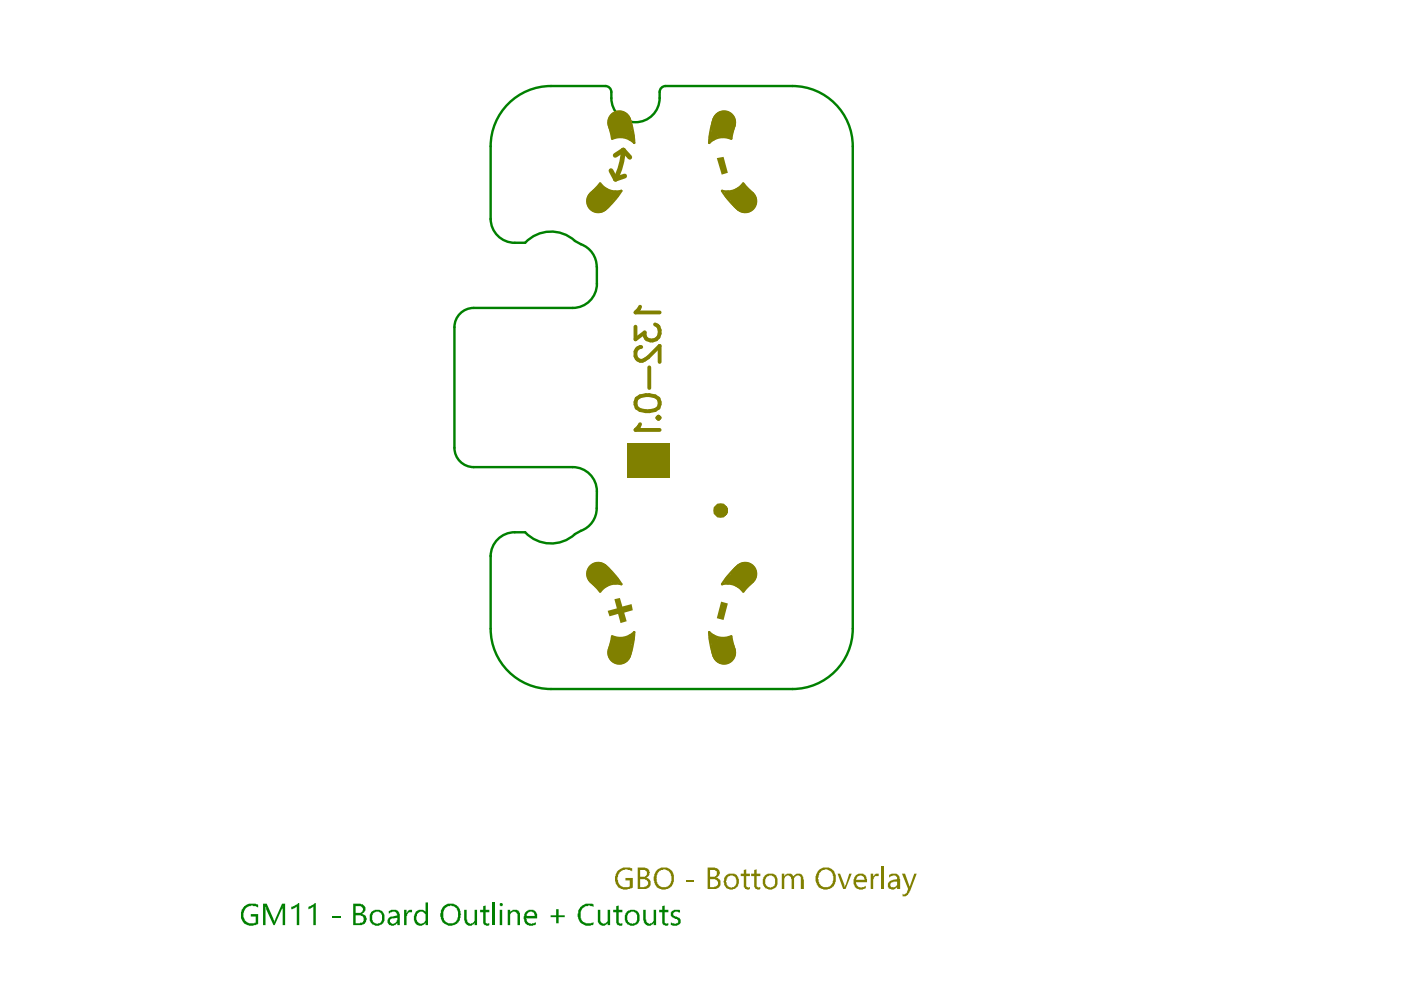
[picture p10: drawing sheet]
<svg xmlns="http://www.w3.org/2000/svg" width="297mm" height="210mm" viewBox="0 0 297 210" stroke-linecap="round" stroke-linejoin="round" font-family="sans-serif">
<g fill="none" stroke="#008000" stroke-width=".51">
<path d="M116.8 18.2h11.5M129.6 19.5v1.3M139.9 19.5v1.3M141.1 18.2h26.9M104 31v15.5M180.8 31v102.3M109.1 51.5h2.2M121.9 51.1l1.3 .7M126.5 56.6v3.6M96.3 69.4v25.5M100.4 65.3h21M100.4 99h21"/>
<path d="M104 117.8v15.5M109.1 112.9h2.2M123.2 112.5l-1.3 .7M126.5 104.2v3.6M168 146.1h-51.2"/>
</g>
<g fill="#008000">
<path d="M51.7 192.1h.2a2.77 2.77 0 0 1 2.8-.2v.5l-.6-.3a1.9 1.9 0 0 0-2.4 1.2 1.6 1.6 0 0 0 .6 2.1 1.95 1.95 0 0 0 1.9 .2v-1.3h-1v-.5h1.5v2.1h-.1a2.13 2.13 0 0 1-2.1 .2 2.22 2.22 0 0 1-1.4-2.7l.1-.5z"/>
<path d="M55.8 191.6h.8l1.5 3.8h.1l1.6-3.8h.7v4.5h-.6v-3.7l.2-.1h-.2v.3h-.1l-1.6 3.5h-.2l-1.7-3.8v3.8h-.5z"/>
<path d="M61.8 192.3l.6-.2v-.1l.7-.3 .1-.2h.2v4.6h-.5v-3.8l-.9 .5h-.2z"/>
<path d="M65.4 192.3l.5-.2v-.1l.7-.3 .1-.2h.3v4.6h-.6v-3.8l-.9 .5h-.1z"/>
<path d="M70.3 194.2h1.9v.4h-1.9z"/>
<path d="M85.7 192.9h.5v.7h.1a.76 .76 0 0 1 1.1-.7v.5a.76 .76 0 0 0-1.1 .8h-.1v1.9h-.5z"/>
<path d="M98.4 192.9h.5v2.1h.2a.89 .89 0 0 0 .6 .9l.5-.1 .4-.6v-2.3h.5v3.2h-.5v-.5a1.08 1.08 0 0 1-1.2 .7 1.08 1.08 0 0 1-.9-1.1l-.1-.1z"/>
<path d="M102.4 192.1l.6-.1v.9h.7v.5h-.7v2.2l.4 .2v.1l.3-.1v.3a.85 .85 0 0 1-.8 .1 .85 .85 0 0 1-.5-.8v-2h-.6v-.5h.6z"/>
<path d="M104.4 191.3h.5v4.8h-.5z"/>
<path d="M107.6 192.9h.6v.5a1.13 1.13 0 0 1 1.3-.5 1.13 1.13 0 0 1 .7 1.3v1.9h-.5v-1.8a.79 .79 0 0 0-.4-1 .79 .79 0 0 0-1 .4l-.1 .1v2.3h-.6z"/>
<path d="M117.9 192.8h.5v1.3h1.3v.4h-1.3v1.3h-.5v-1.3h-1.2v-.4h1.2z"/>
<path d="M123 192.4l.1-.1a2.34 2.34 0 0 1 2.7-.6v.6l-.5-.2a1.77 1.77 0 0 0-1.9 .7l-.2 .4a2.46 2.46 0 0 0 .3 2.2h.1a1.96 1.96 0 0 0 2.2 .1v.5a2.27 2.27 0 0 1-3.3-1.8v-.5h.1a1.32 1.32 0 0 1 .4-1.3z"/>
<path d="M126.8 192.9h.5v2.1a.73 .73 0 0 0 .4 .7 .73 .73 0 0 0 .9-.2l.2-.1v-2.5h.6v3.2h-.6v-.5a1 1 0 0 1-.8 .7 1 1 0 0 1-1-.5l-.2-.3z"/>
<path d="M130.7 192.1l.5-.1v.9h.8v.5h-.8v2.2l.4 .2v.1l.4-.1-.2 .5-.9-.2-.1-.3h-.1v-2.4h-.7v-.5h.7z"/>
<path d="M136.4 192.9h.5v2.1h.1a.89 .89 0 0 0 .7 .9l.5-.1 .4-.6v-2.3h.5v3.2h-.5v-.5a1.08 1.08 0 0 1-1.2 .7 1.08 1.08 0 0 1-.9-1.1l-.1-.1z"/>
<path d="M140.4 192.1l.5-.1v.9h.8v.5h-.8v2.2l.4 .2v.1l.4-.1v.3a.85 .85 0 0 1-.9 .1 .85 .85 0 0 1-.4-.8v-2h-.6v-.5h.6z"/>
<path d="M142.2 193.4h.2a1.32 1.32 0 0 1 1.8-.4v.6l-.4-.2a.6 .6 0 0 0-.9 0 .6 .6 0 0 0 0 .8h.2v.1a1.11 1.11 0 0 1 1.2 1.2v.1a1.42 1.42 0 0 1-2.1 .4v-.5l.3 .3h.5v.1h.3v-.1a.46 .46 0 0 0 .5-.5 .46 .46 0 0 0-.5-.5l-.2-.1a.96 .96 0 0 1-.9-1.3z"/>
<path d="M75.4 192.1v1.5h.7a.77 .77 0 0 0 .7-.5 .77 .77 0 0 0-.1-.8zM75.4 194.1v1.7h.9v-.2a.78 .78 0 0 0 .8-.5 .78 .78 0 0 0-.3-.9zM74.9 191.6h1.5l.3 .1a1.05 1.05 0 0 1 .5 1.7l-.5 .4h.1a1.06 1.06 0 0 1 .8 1.4l-.2 .7-.7 .2h-1.8z"/>
<path d="M79 193.7a1.6 1.6 0 0 0 .6 2.1 1.1 1.1 0 0 0 1.1-.3 1.1 1.1 0 0 0 .3-1.2 1.02 1.02 0 0 0-1.4-.9zM78.7 193.4l.1-.1a1.93 1.93 0 0 1 2.3 0 2.26 2.26 0 0 1-.1 2.7h-.1a1.6 1.6 0 0 1-1.9 0 1.6 1.6 0 0 1-.6-1.7v-.4z"/>
<path d="M82.7 195a.75 .75 0 0 0 .5 .8 .75 .75 0 0 0 .9-.4l.1-.8-1.1 .1zM82.4 193.2a1.77 1.77 0 0 1 2.2 .2l.2 .4v2.3h-.6v-.5a1.06 1.06 0 0 1-1.5 .6 1.06 1.06 0 0 1-.3-1.6l.4-.3 1.4-.2-.1-.3a.69 .69 0 0 0-1.2-.4l-.5 .3z"/>
<path d="M88.1 193.3h.2a1.27 1.27 0 0 1 1.9 .1v-2.1h.5v4.8h-.5v-.5a1.33 1.33 0 0 1-1.4 .7 1.33 1.33 0 0 1-1-1.2v-.9zM88.4 193.8v.3a1.29 1.29 0 0 0 .8 1.8l.8-.3 .1-.4h.1v-1.1a.97 .97 0 0 0-.7-.8 .97 .97 0 0 0-1 .4z"/>
<path d="M94.3 192.6a2.76 2.76 0 0 0 .2 2.9 1.73 1.73 0 0 0 2.4-.4 2.45 2.45 0 0 0-.4-2.8l-.4-.2a1.71 1.71 0 0 0-1.8 .5zM94 192.1a2.16 2.16 0 0 1 3.5 .8l.1 .4a3.2 3.2 0 0 1-.5 2.3 2.24 2.24 0 0 1-3.4-.2v-.2a2.29 2.29 0 0 1-.1-2.3z"/>
<path d="M106 191.6a.38 .38 0 0 1 .5-.1 .38 .38 0 0 1 .1 .5 .38 .38 0 0 1-.5 .1 .38 .38 0 0 1-.1-.5zM106 192.9h.5v3.2h-.5z"/>
<path d="M111.7 193.8v.4h-.2h1.9a.83 .83 0 0 0-.5-.8 .83 .83 0 0 0-1 .2zM111.3 193.6l.2-.3a1.34 1.34 0 0 1 1.5-.4 1.34 1.34 0 0 1 .9 1.2v.6h-2.4l.2 .1a1.02 1.02 0 0 0 1.4 1l.5-.3v.5a1.69 1.69 0 0 1-2.4-.6l-.2-1.1z"/>
<path d="M133.1 193.8v.1a1.29 1.29 0 0 0 .5 1.9h.2a1.12 1.12 0 0 0 1.1-.4 1.12 1.12 0 0 0 .2-1.2 .94 .94 0 0 0-.6-.8 .94 .94 0 0 0-1 .2zM132.9 193.3a1.87 1.87 0 0 1 2.6 .3v.1a1.96 1.96 0 0 1-.6 2.3 1.66 1.66 0 0 1-2-.2 1.66 1.66 0 0 1-.3-2z"/>
</g>
<g fill="none" stroke="#008000" stroke-width=".51">
<path d="M116.8 18.2a12.8 12.8 0 0 0-12.8 12.8M128.3 18.2a1.28 1.28 0 0 1 1.3 1.3M141.1 18.2a1.28 1.28 0 0 0-1.2 1.3M168 18.2a12.8 12.8 0 0 1 12.8 12.8M129.6 20.8a5.1 5.1 0 0 0 5.1 5.1 5.1 5.1 0 0 0 5.2-5.1M104 46.4a5.1 5.1 0 0 0 5.1 5.1M121.9 51.1a7.5 7.5 0 0 0-10.6 .4M123.2 51.8a5.1 5.1 0 0 1 3.3 4.8M100.4 65.3a4.1 4.1 0 0 0-4.1 4.1M126.6 60.2a5.1 5.1 0 0 1-5.2 5.1M96.3 94.9a4.1 4.1 0 0 0 4.1 4.1M121.4 99a5.1 5.1 0 0 1 5.1 5.2"/>
<path d="M109.1 112.8a5.1 5.1 0 0 0-5.1 5.2M111.3 112.9a7.5 7.5 0 0 0 10.6 .4M126.5 107.8a5.1 5.1 0 0 1-3.3 4.7M104 133.3a12.8 12.8 0 0 0 12.8 12.8M180.8 133.3a12.8 12.8 0 0 1-12.8 12.8"/>
</g>
<path d="M129.5 36.2l1 1.8 1.9-.7M130.4 32.9l1.8-1.1 1.3 1.5" fill="none" stroke="#808000" stroke-width="1"/>
<path d="M132.9 93.9h9.1v7.4h-9.1z" fill-rule="evenodd" fill="#808000"/>
<g fill="#808000">
<path d="M130.8 184.8l.1-.1a2.78 2.78 0 0 1 3-.6h.1v.6l-.2-.1a1.91 1.91 0 0 0-2.8 1v.2a1.89 1.89 0 0 0 1.2 2.3l1.3-.1v-1.3h-.9v-.6h1.6v2.1l-.3 .2a2.85 2.85 0 0 1-2.9-.3v-.1a2.41 2.41 0 0 1-.6-2.2h.1v-.4z"/>
<path d="M145.5 186.5h1.7v.4h-1.7z"/>
<path d="M157.7 184.5l.5-.2v.9h.8v.6h-.8v2.2l.4 .1v.1l.4-.1v.4a.85 .85 0 0 1-.9 0 .85 .85 0 0 1-.4-.8v-1.9h-.7v-.6h.7z"/>
<path d="M159.9 184.5l.5-.2v.9h.8v.6h-.8v2.2l.4 .1v.1l.4-.1v.4a.85 .85 0 0 1-.9 0 .85 .85 0 0 1-.4-.8v-1.9h-.6v-.6h.6z"/>
<path d="M165.8 185.2h.5v.6a1.17 1.17 0 0 1 1.9 0v.1a1.08 1.08 0 0 1 1.3-.7 1.08 1.08 0 0 1 .8 1.2l.1 .1v2h-.6v-1.8a.71 .71 0 0 0-.3-.9 .71 .71 0 0 0-.9 .1l-.2 .2v2.4h-.6v-2.1l-.1-.1a.67 .67 0 0 0-.8-.7l-.1 .2a.74 .74 0 0 0-.5 .9v1.8h-.5z"/>
<path d="M177.6 185.2h.5l1 2.9v-.4h.2l.8-2.5h.5l-1.3 3.3h-.5z"/>
<path d="M184.6 185.2h.5v.7l.5-.7h.7v.6h-.1a.59 .59 0 0 0-.6-.1 .59 .59 0 0 0-.3 .6l-.2 .1v2.1h-.5z"/>
<path d="M186.8 183.7h.5v4.8h-.5z"/>
<path d="M191.2 185.2h.7l.9 2.8 1-2.8h.6l-1.5 3.8-.4 .5a1.1 1.1 0 0 1-1.1 .5v-.5l.1 .2a.7 .7 0 0 0 .8-.6l.2-.6z"/>
<path d="M130.3 127l1.1-.2 .6 1.8 1.9-.5 .3 1.3-1.9 .5 .6 1.8-1.3 .4-.6-1.9-1.8 .5-.4-1.2 2-.5z"/>
<path d="M152.9 127.6l1.4 .4-.9 3.5-1.4-.4z"/>
<path d="M152 33.5l1.4-.2 .9 3.3-1.3 .4z"/>
<path d="M135.7 184.5v1.4h.9a.73 .73 0 0 0 .5-.8 .73 .73 0 0 0-.7-.6zM135.7 186.4v1.7l1.2-.1a.73 .73 0 0 0 .5-.8 .73 .73 0 0 0-.6-.7v-.1zM135.2 183.9h1.6a1.16 1.16 0 0 1 .6 2l-.4 .2a1.14 1.14 0 0 1 1 1.1 1.14 1.14 0 0 1-.8 1.2l-.2 .1h-1.8z"/>
<path d="M139.5 185l-.3 .6a2.17 2.17 0 0 0 .7 2.2 1.48 1.48 0 0 0 2.3-.7 1.96 1.96 0 0 0-.5-2.4l-.1-.1a1.3 1.3 0 0 0-1.6 0zM139.2 184.5a2.18 2.18 0 0 1 3.7 1.1 2.34 2.34 0 0 1-2.1 3 2.13 2.13 0 0 1-2.1-1.4v-.1a3.3 3.3 0 0 1 .5-2.6z"/>
<path d="M150.5 184.5v1.4h.6a.83 .83 0 0 0 .8-.3 .83 .83 0 0 0 .1-.9l-.4-.1v-.1zM150.5 186.4v1.7h1l.1-.1a.8 .8 0 0 0 .6-1 .8 .8 0 0 0-1-.6zM150 183.9h1.6l.2 .2a.97 .97 0 0 1 .8 .8 .97 .97 0 0 1-.5 1l-.3 .2a1.02 1.02 0 0 1 1 1.5l-.4 .6-.6 .3h-1.8z"/>
<path d="M154.2 186l-.3 .8 .2 .4a1.02 1.02 0 0 0 1.4 .9 1.42 1.42 0 0 0 .1-2.3l-.8-.2zM153.7 185.9l.1-.1a1.6 1.6 0 0 1 1.8-.6 1.6 1.6 0 0 1 1.1 1.6 1.63 1.63 0 0 1-1.1 1.7 1.63 1.63 0 0 1-1.9-.7l-.3-.7z"/>
<path d="M162.4 186.1a1.42 1.42 0 0 0 .4 1.9 .99 .99 0 0 0 1.5-.7v-.5a1.02 1.02 0 0 0-1.4-1zM162.1 185.6a2.15 2.15 0 0 1 2.5 0l.1 .4a2.46 2.46 0 0 1-.2 2.2 1.84 1.84 0 0 1-2.1 .2h-.2a2.26 2.26 0 0 1-.1-2.8z"/>
<path d="M173.7 185.1l-.1 .5a2.05 2.05 0 0 0 .7 2.4 1.49 1.49 0 0 0 2.1-.7 2.03 2.03 0 0 0-.5-2.7l-.4-.1a1.41 1.41 0 0 0-1.7 .6zM173.6 184.5a2.18 2.18 0 0 1 3.6 1.1 2.34 2.34 0 0 1-2.1 3 2.3 2.3 0 0 1-2.1-3.2z"/>
<path d="M181.7 185.9l-.2 .6h1.8a.94 .94 0 0 0-.6-.8 .94 .94 0 0 0-1 .2zM181.4 185.6a1.43 1.43 0 0 1 2.3 .4l.1 1.1h-2.3l.1 .5a1.08 1.08 0 0 0 1.4 .5l.6-.3v.6h-.2a1.63 1.63 0 0 1-1.8-.1 1.63 1.63 0 0 1-.6-1.8z"/>
<path d="M188.8 187.3a.52 .52 0 0 0 0 .6 .52 .52 0 0 0 .5 .2l.1 .1v-.1l.5-.1a.97 .97 0 0 0 .3-1.1h-.8v.2h-.4zM188.5 185.5l.3-.1a1.32 1.32 0 0 1 1.9 .6l.1 .4v2.1h-.6v-.5v.1a1.17 1.17 0 0 1-2 0 1.02 1.02 0 0 1 1-1.4l1-.3a.7 .7 0 0 0-.3-.8 .7 .7 0 0 0-.9 .2l-.5 .2z"/>
</g>
<path d="M135.7 65l-.2 .5-.8 .7h5.2M136 73.6a1.27 1.27 0 0 0-1.3 1v.9a1.25 1.25 0 0 0 2 .8l.7-.5 2.5-2.5v3.4M137.7 77.9v4.4M138.9 68.8a1.78 1.78 0 0 1 .7 2.6 1.78 1.78 0 0 1-2.7 .3l-.2-.5v-.7l-2 1.4v-2.6M135 84.5a4 4 0 0 1 4.6 0 1.66 1.66 0 0 1-.7 2.4 4.2 4.2 0 0 1-3.9-.4l-.3-.8zM135.7 89.9l-.2 .5-.8 .8h5.2M139.4 88.6l.2-.3 .3 .3-.3 .2z" fill="none" stroke="#808000" stroke-width=".82"/>
<path d="M132.2 31.8a15.3 15.3 0 0 1-1.7 6.2" fill="none" stroke="#808000" stroke-width="1"/>
<path d="M131.3 26l.3 .7M153.5 26l-.2 .7M127.4 42.1l-.5 .5M157.4 42.1l.5 .5M126.9 121.7l.5 .5M131.6 137.6l-.3 .7M153.3 137.6l.2 .7M157.9 121.7l-.5 .5" fill="none" stroke="#808000" stroke-width="5.1"/>
<g fill="none" stroke="#808000" stroke-width=".51">
<path d="M127.2 39l-1.5 1.6a2.33 2.33 0 0 0-.8 3.4 2.33 2.33 0 0 0 3.5 .4M127.2 38.9a4.1 4.1 0 0 0 4.5 1.6l-1.3 1.8-2.1 2.1M133.5 25.1l.6 2.2 .4 3a4.1 4.1 0 0 0-4.7-.9M133.5 25.2a2.33 2.33 0 0 0-3.2-1.3 2.33 2.33 0 0 0-1 3.3l.5 2.1M151.3 25.2a2.33 2.33 0 0 1 3.2-1.3 2.33 2.33 0 0 1 1 3.3l-.4 2.1M151.4 25.1l-.8 2.9-.2 2.3a4.1 4.1 0 0 1 4.7-.9M157.6 38.9a4.1 4.1 0 0 1-4.5 1.6l1.3 1.8 2.1 2.1M157.7 39l1.4 1.6a2.33 2.33 0 0 1 .8 3.4 2.33 2.33 0 0 1-3.4 .4M128.3 119.9l1.6 1.6 1.8 2.4a4.1 4.1 0 0 0-4.5 1.6M128.4 120a2.33 2.33 0 0 0-3.5 .4 2.33 2.33 0 0 0 .8 3.3l1.5 1.7M156.5 120a2.33 2.33 0 0 1 3.4 .4 2.33 2.33 0 0 1-.8 3.3l-1.4 1.7M156.5 119.9l-2.1 2.1-1.3 1.9a4.1 4.1 0 0 1 4.5 1.6"/>
<path d="M129.8 135l-.5 2.2a2.33 2.33 0 0 0 1 3.3 2.33 2.33 0 0 0 3.2-1.4M129.8 134.9a4.1 4.1 0 0 0 4.7-.9l-.4 3-.6 2.2M155.1 134.9a4.1 4.1 0 0 1-4.7-.9l.3 3 .7 2.2M155.1 135l.4 2.2a2.33 2.33 0 0 1-1 3.3 2.33 2.33 0 0 1-3.2-1.4"/>
</g>
<path d="M130.4 28.5a1.89 1.89 0 0 1 3.4 .5M154.4 28.5a1.89 1.89 0 0 0-3.3 .5M127.3 40a1.89 1.89 0 0 0 3.2 1.2M157.5 40a1.89 1.89 0 0 1-3.2 1.2M130.5 123.1a1.89 1.89 0 0 0-3.2 1.2M133.8 135.3a1.89 1.89 0 0 1-3.4 .6M151.1 135.3a1.89 1.89 0 0 0 3.3 .6M154.3 123.1a1.89 1.89 0 0 1 3.2 1.2" fill="none" stroke="#808000" stroke-width="1.7"/>
<circle cx="152.8" cy="108.2" r=".26" fill="none" stroke="#808000" stroke-width="2.6"/>
</svg>
